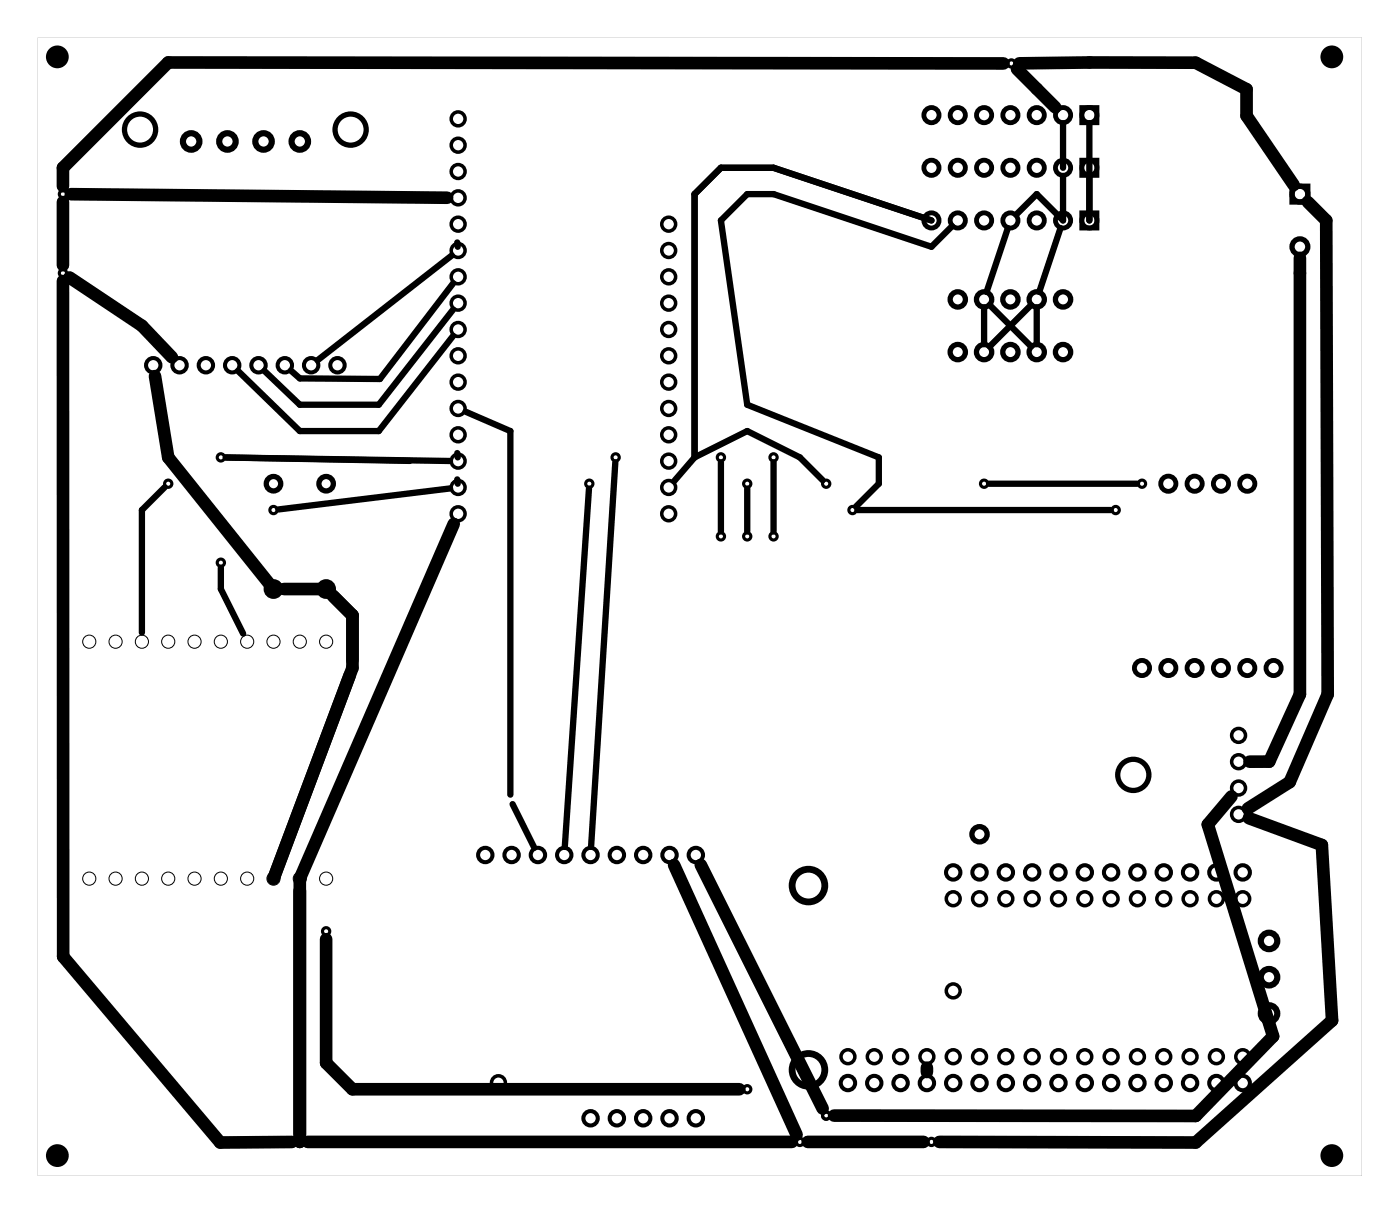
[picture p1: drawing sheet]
<svg xmlns="http://www.w3.org/2000/svg" width="135mm" height="117mm" viewBox="0 0 135 117" stroke-linecap="round" stroke-linejoin="round" font-family="sans-serif">
<path d="M3.6 3.6h127.8v109.8h-127.8zM3.6 3.6v109.8h127.8v-109.8z" fill="#000"/>
<g fill="none" stroke="#000" stroke-width=".34">
<circle cx="44.2" cy="19.1" r=".67"/>
<circle cx="44.2" cy="14" r=".67"/>
<circle cx="44.2" cy="11.5" r=".67"/>
<circle cx="44.2" cy="16.5" r=".67"/>
<circle cx="44.2" cy="24.2" r=".67"/>
<circle cx="44.2" cy="21.6" r=".67"/>
<circle cx="44.2" cy="36.9" r=".67"/>
<circle cx="44.2" cy="31.8" r=".67"/>
<circle cx="44.2" cy="26.7" r=".67"/>
<circle cx="44.2" cy="39.4" r=".67"/>
<circle cx="44.2" cy="34.3" r=".67"/>
<circle cx="44.2" cy="29.2" r=".67"/>
<circle cx="64.5" cy="21.6" r=".67"/>
<circle cx="64.5" cy="24.2" r=".67"/>
<circle cx="64.5" cy="26.7" r=".67"/>
<circle cx="64.5" cy="29.2" r=".67"/>
<circle cx="64.5" cy="34.3" r=".67"/>
<circle cx="64.5" cy="39.4" r=".67"/>
<circle cx="64.5" cy="31.8" r=".67"/>
<circle cx="64.5" cy="36.9" r=".67"/>
<circle cx="44.2" cy="49.6" r=".67"/>
<circle cx="44.2" cy="44.5" r=".67"/>
<circle cx="44.2" cy="47" r=".67"/>
<circle cx="44.2" cy="41.9" r=".67"/>
<circle cx="64.5" cy="49.6" r=".67"/>
<circle cx="64.5" cy="44.5" r=".67"/>
<circle cx="64.5" cy="47" r=".67"/>
<circle cx="64.5" cy="41.9" r=".67"/>
<circle cx="119.5" cy="78.6" r=".67"/>
<circle cx="119.5" cy="73.5" r=".67"/>
<circle cx="119.5" cy="70.9" r=".67"/>
<circle cx="119.5" cy="76" r=".67"/>
<circle cx="92" cy="95.6" r=".67"/>
<circle cx="92" cy="86.7" r=".67"/>
<circle cx="94.5" cy="86.7" r=".67"/>
<circle cx="97.1" cy="86.7" r=".67"/>
<circle cx="99.6" cy="86.7" r=".67"/>
<circle cx="102.2" cy="86.7" r=".67"/>
<circle cx="104.7" cy="86.7" r=".67"/>
<circle cx="107.2" cy="86.7" r=".67"/>
<circle cx="109.8" cy="86.7" r=".67"/>
<circle cx="112.3" cy="86.7" r=".67"/>
<circle cx="114.9" cy="86.7" r=".67"/>
<circle cx="117.4" cy="86.7" r=".67"/>
<circle cx="119.9" cy="86.7" r=".67"/>
<circle cx="48.1" cy="104.5" r=".67"/>
<circle cx="81.8" cy="101.9" r=".67"/>
<circle cx="84.4" cy="101.9" r=".67"/>
<circle cx="86.9" cy="101.9" r=".67"/>
<circle cx="89.5" cy="101.9" r=".67"/>
<circle cx="92" cy="101.9" r=".67"/>
<circle cx="94.5" cy="101.9" r=".67"/>
<circle cx="97.1" cy="101.9" r=".67"/>
<circle cx="99.6" cy="101.9" r=".67"/>
<circle cx="102.2" cy="101.9" r=".67"/>
<circle cx="104.7" cy="101.9" r=".67"/>
<circle cx="107.2" cy="101.9" r=".67"/>
<circle cx="109.8" cy="101.9" r=".67"/>
<circle cx="112.3" cy="101.9" r=".67"/>
<circle cx="114.9" cy="101.9" r=".67"/>
<circle cx="117.4" cy="101.9" r=".67"/>
<circle cx="119.9" cy="101.9" r=".67"/>
</g>
<g fill="none" stroke="#000" stroke-width=".39">
<circle cx="14.8" cy="35.2" r=".69"/>
<circle cx="17.3" cy="35.2" r=".69"/>
<circle cx="19.9" cy="35.2" r=".69"/>
<circle cx="22.4" cy="35.2" r=".69"/>
<circle cx="24.9" cy="35.2" r=".69"/>
<circle cx="27.5" cy="35.2" r=".69"/>
<circle cx="30" cy="35.2" r=".69"/>
<circle cx="32.6" cy="35.2" r=".69"/>
<circle cx="46.8" cy="82.5" r=".69"/>
<circle cx="49.4" cy="82.5" r=".69"/>
<circle cx="51.9" cy="82.5" r=".69"/>
<circle cx="54.5" cy="82.5" r=".69"/>
<circle cx="57" cy="82.5" r=".69"/>
<circle cx="59.5" cy="82.5" r=".69"/>
<circle cx="62.1" cy="82.5" r=".69"/>
<circle cx="64.6" cy="82.5" r=".69"/>
<circle cx="67.2" cy="82.5" r=".69"/>
<circle cx="92" cy="84.2" r=".69"/>
<circle cx="94.5" cy="84.2" r=".69"/>
<circle cx="97.1" cy="84.2" r=".69"/>
<circle cx="99.6" cy="84.2" r=".69"/>
<circle cx="102.2" cy="84.2" r=".69"/>
<circle cx="104.7" cy="84.2" r=".69"/>
<circle cx="107.2" cy="84.2" r=".69"/>
<circle cx="109.8" cy="84.2" r=".69"/>
<circle cx="112.3" cy="84.2" r=".69"/>
<circle cx="114.9" cy="84.2" r=".69"/>
<circle cx="117.4" cy="84.2" r=".69"/>
<circle cx="119.9" cy="84.2" r=".69"/>
<circle cx="57" cy="107.9" r=".69"/>
<circle cx="59.5" cy="107.9" r=".69"/>
<circle cx="62.1" cy="107.9" r=".69"/>
<circle cx="64.6" cy="107.9" r=".69"/>
<circle cx="67.2" cy="107.9" r=".69"/>
<circle cx="81.8" cy="104.5" r=".69"/>
<circle cx="84.4" cy="104.5" r=".69"/>
<circle cx="86.9" cy="104.5" r=".69"/>
<circle cx="89.5" cy="104.5" r=".69"/>
<circle cx="92" cy="104.5" r=".69"/>
<circle cx="94.5" cy="104.5" r=".69"/>
<circle cx="97.1" cy="104.5" r=".69"/>
<circle cx="99.6" cy="104.5" r=".69"/>
<circle cx="102.2" cy="104.5" r=".69"/>
<circle cx="104.7" cy="104.5" r=".69"/>
<circle cx="107.2" cy="104.5" r=".69"/>
<circle cx="109.8" cy="104.5" r=".69"/>
<circle cx="112.3" cy="104.5" r=".69"/>
<circle cx="114.9" cy="104.5" r=".69"/>
<circle cx="117.4" cy="104.5" r=".69"/>
<circle cx="119.9" cy="104.5" r=".69"/>
</g>
<g fill="none" stroke="#000" stroke-width=".47">
<path d="M104.4 15.5h1.5v1.4h-1.5zM104.4 10.4h1.5v1.4h-1.5zM104.4 20.5h1.5v1.5h-1.5z"/>
<circle cx="89.9" cy="16.2" r=".73"/>
<circle cx="89.9" cy="11.1" r=".73"/>
<circle cx="92.4" cy="16.2" r=".73"/>
<circle cx="92.4" cy="11.1" r=".73"/>
<circle cx="95" cy="11.1" r=".73"/>
<circle cx="95" cy="16.2" r=".73"/>
<circle cx="97.5" cy="16.2" r=".73"/>
<circle cx="97.5" cy="11.1" r=".73"/>
<circle cx="100.1" cy="11.1" r=".73"/>
<circle cx="100.1" cy="16.2" r=".73"/>
<circle cx="102.6" cy="11.1" r=".73"/>
<circle cx="102.6" cy="16.2" r=".73"/>
<circle cx="105.1" cy="16.2" r=".73"/>
<circle cx="105.1" cy="11.1" r=".73"/>
<circle cx="89.9" cy="21.3" r=".73"/>
<circle cx="92.4" cy="21.3" r=".73"/>
<circle cx="95" cy="21.3" r=".73"/>
<circle cx="97.5" cy="21.3" r=".73"/>
<circle cx="100.1" cy="21.3" r=".73"/>
<circle cx="102.6" cy="21.3" r=".73"/>
<circle cx="105.1" cy="21.3" r=".73"/>
<circle cx="112.8" cy="46.7" r=".73"/>
<circle cx="115.3" cy="46.7" r=".73"/>
<circle cx="117.8" cy="46.7" r=".73"/>
<circle cx="120.4" cy="46.7" r=".73"/>
<circle cx="110.2" cy="64.4" r=".73"/>
<circle cx="112.8" cy="64.4" r=".73"/>
<circle cx="115.3" cy="64.4" r=".73"/>
<circle cx="117.8" cy="64.4" r=".73"/>
<circle cx="120.4" cy="64.4" r=".73"/>
<circle cx="122.9" cy="64.4" r=".73"/>
</g>
<g fill="none" stroke="#000" stroke-width=".65" stroke-linecap="butt">
<circle cx="78" cy="85.4" r="1.58"/>
<circle cx="78" cy="103.2" r="1.58"/>
</g>
<g fill="none" stroke="#000" stroke-width=".59">
<circle cx="18.4" cy="13.6" r=".8"/>
<circle cx="21.9" cy="13.6" r=".8"/>
<circle cx="25.4" cy="13.6" r=".8"/>
<circle cx="28.9" cy="13.6" r=".8"/>
<circle cx="122.5" cy="97.8" r=".8"/>
<circle cx="122.5" cy="90.8" r=".8"/>
<circle cx="122.5" cy="94.3" r=".8"/>
</g>
<g fill="none" stroke="#000" stroke-width=".51">
<path d="M124.7 18h1.5v1.5h-1.5z"/>
<circle cx="13.5" cy="12.5" r="1.5"/>
<circle cx="33.8" cy="12.5" r="1.5"/>
<circle cx="125.5" cy="18.7" r=".76"/>
<circle cx="92.4" cy="28.9" r=".74"/>
<circle cx="92.4" cy="34" r=".74"/>
<circle cx="95" cy="28.9" r=".74"/>
<circle cx="95" cy="34" r=".74"/>
<circle cx="97.5" cy="28.9" r=".74"/>
<circle cx="97.5" cy="34" r=".74"/>
<circle cx="100.1" cy="28.9" r=".74"/>
<circle cx="100.1" cy="34" r=".74"/>
<circle cx="102.6" cy="34" r=".74"/>
<circle cx="102.6" cy="28.9" r=".74"/>
<circle cx="125.5" cy="23.8" r=".76"/>
<circle cx="26.4" cy="46.7" r=".7"/>
<circle cx="26.4" cy="56.8" r=".7"/>
<circle cx="31.5" cy="46.7" r=".7"/>
<circle cx="31.5" cy="56.8" r=".7"/>
<circle cx="109.4" cy="74.8" r="1.5"/>
<circle cx="94.5" cy="80.5" r=".74"/>
</g>
<g fill="none" stroke="#000" stroke-width=".1">
<circle cx="8.6" cy="61.9" r=".64"/>
<circle cx="11.2" cy="61.9" r=".64"/>
<circle cx="13.7" cy="61.9" r=".64"/>
<circle cx="16.2" cy="61.9" r=".64"/>
<circle cx="18.8" cy="61.9" r=".64"/>
<circle cx="21.3" cy="61.9" r=".64"/>
<circle cx="23.9" cy="61.9" r=".64"/>
<circle cx="26.4" cy="61.9" r=".64"/>
<circle cx="28.9" cy="61.9" r=".64"/>
<circle cx="31.5" cy="61.9" r=".64"/>
<circle cx="8.6" cy="84.8" r=".64"/>
<circle cx="11.2" cy="84.8" r=".64"/>
<circle cx="13.7" cy="84.8" r=".64"/>
<circle cx="16.2" cy="84.8" r=".64"/>
<circle cx="18.8" cy="84.8" r=".64"/>
<circle cx="21.3" cy="84.8" r=".64"/>
<circle cx="23.9" cy="84.8" r=".64"/>
<circle cx="26.4" cy="84.8" r=".64"/>
<circle cx="28.9" cy="84.8" r=".64"/>
<circle cx="31.5" cy="84.8" r=".64"/>
</g>
<g fill="none" stroke="#000" stroke-width=".3">
<circle cx="6.1" cy="18.7" r=".35"/>
<circle cx="97.6" cy="6.1" r=".35"/>
<circle cx="6.1" cy="26.3" r=".35"/>
<circle cx="16.2" cy="46.7" r=".35"/>
<circle cx="21.3" cy="44.1" r=".35"/>
<circle cx="21.3" cy="54.3" r=".35"/>
<circle cx="26.4" cy="49.2" r=".35"/>
<circle cx="56.9" cy="46.7" r=".35"/>
<circle cx="59.4" cy="44.1" r=".35"/>
<circle cx="69.6" cy="44.1" r=".35"/>
<circle cx="69.6" cy="51.7" r=".35"/>
<circle cx="72.1" cy="46.7" r=".35"/>
<circle cx="72.1" cy="51.7" r=".35"/>
<circle cx="74.7" cy="51.7" r=".35"/>
<circle cx="74.7" cy="44.1" r=".35"/>
<circle cx="79.7" cy="46.7" r=".35"/>
<circle cx="82.3" cy="49.2" r=".35"/>
<circle cx="95" cy="46.7" r=".35"/>
<circle cx="107.7" cy="49.2" r=".35"/>
<circle cx="110.2" cy="46.7" r=".35"/>
<circle cx="34" cy="64.4" r=".35"/>
<circle cx="31.5" cy="89.8" r=".35"/>
<circle cx="28.9" cy="110.2" r=".35"/>
<circle cx="72.1" cy="105.1" r=".35"/>
<circle cx="77.2" cy="110.2" r=".35"/>
<circle cx="79.7" cy="107.6" r=".35"/>
<circle cx="89.9" cy="110.2" r=".35"/>
</g>
<g fill="#000">
<circle cx="5.5" cy="5.5" r="1.1"/>
<circle cx="128.5" cy="5.5" r="1.1"/>
<circle cx="5.5" cy="111.5" r="1.1"/>
<circle cx="128.5" cy="111.5" r="1.1"/>
</g>
<g fill="none" stroke="#000" stroke-width=".61">
<path d="M102.6 11.9v4.3M102.6 17v4.3l-2.5-2.6-2 2M105.1 11.9v9.4M43.6 24.6l-13 10.2M43.7 32.4l-7.1 9.2h-7.7l-5.9-5.8M43.7 29.9l-7.1 9.1h-7.7l-3.4-3.2M43.7 27.3l-7 9.3-7.8-.1-.8-.7M44.1 23.4l.1 .4M44.9 39.7l4.4 1.9v35.1M89.9 21.3l-15.2-5.1h-5.1l-2.6 2.5v25.4M91.9 21.8l-2 2-15.2-5.1h-2.6l-2.5 2.6 2.5 17.7 12.7 5.1v2.6l-2.2 2.2M95 29.7v3.5"/>
<path d="M95.5 29.4l4 4M97.3 22l-2.1 6.2M99.5 29.4l-4 4M100.1 29.7v3.5M102.3 22l-2 6.2M15.9 47l-2.2 2.2v11.8M21.3 54.8v2l2.2 4.3M39.5 44.5l-17.7-.4 21.6 .4M43.4 47.1l-16.5 2M44.1 43.7l.1 .4M44.1 46.3l.1 .4M56.8 47.1l-2.3 34.6"/>
<path d="M59.4 44.6l-2.4 37.1M67 44.1l-2 2.3M67 44.1l5.1-2.5 5.1 2.5 2.2 2.2M69.6 44.6v6.7M72.1 47.2v4.1M74.7 44.6v6.7M82.8 49.2h24.4M95.5 46.7h14.2M33.8 64.9l-7.4 19.9M49.5 77.6l2.1 4.2"/>
</g>
<g fill="none" stroke="#000" stroke-width="1.2">
<path d="M6.1 19.5v6.1M6.8 18.7l36.4 .4M96.8 6.1l-80.6-.1-10.1 10.2v1.8M98.1 6.7l3.7 3.7M98.4 6.1l17-.1 4.9 2.6v2.6l4.6 6.6M126.2 19.5l1.8 1.8 .1 45.7-3.6 8.5-4.1 2.5M6.1 27.1v65.2l15.2 17.9h6.9M6.7 26.8l7 4.6 2.9 3.1M15 36.3l1.2 7.8 10.2 12.7M125.5 24.9v42.1l-3 6.5h-1.9M27.4 56.8h4.1l2.5 2.6v5l-7.6 20.4M43.8 50.5l-14.9 34.3v25.4"/>
<path d="M118.8 76.8l-2.2 2.7 6.3 20.5-7.5 7.7-34.9-.1M120.5 78.9l7.1 2.6 1 17-13.2 11.7h-24.7M31.5 90.6v11.9l2.5 2.6h37.4M65.1 83.5l11.8 26M67.6 83.4l11.8 23.5M29.7 110.2h46.7M78 110.2h11.1M89.5 103v.4"/>
</g>
</svg>
